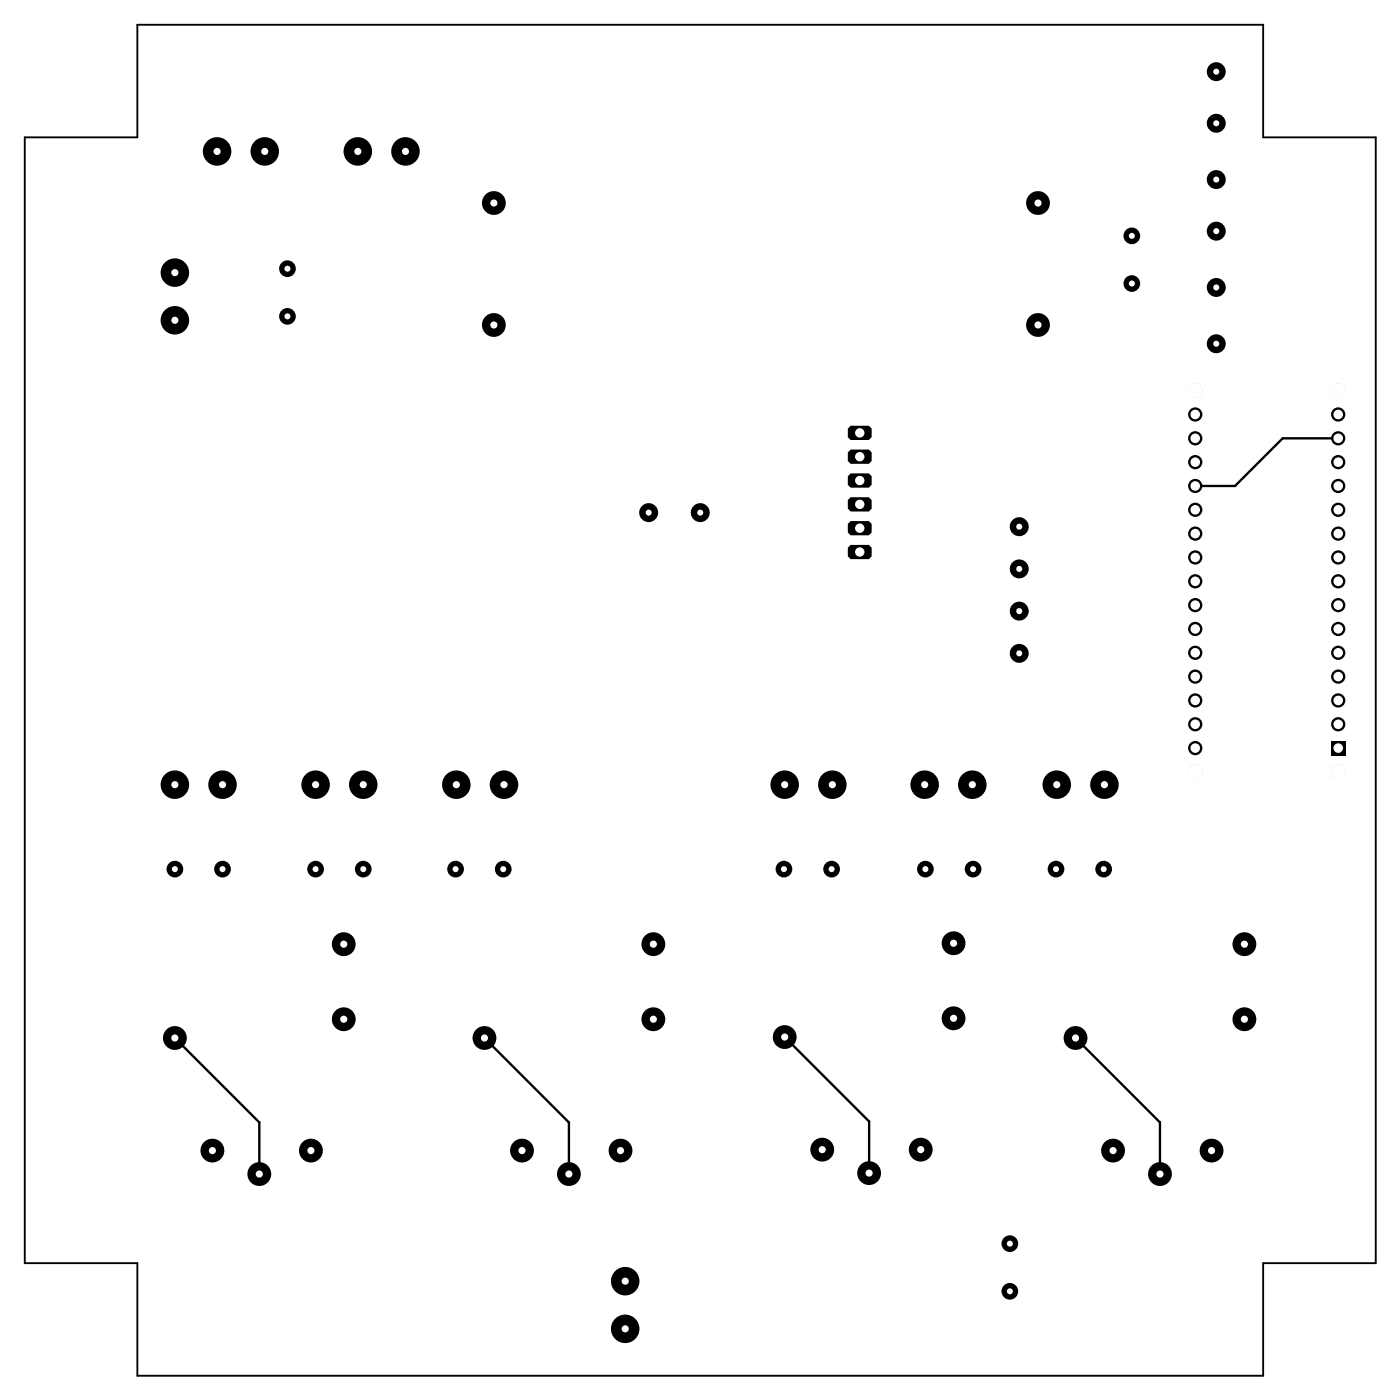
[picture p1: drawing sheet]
<svg xmlns="http://www.w3.org/2000/svg" width="149mm" height="149mm" viewBox="0 0 149 149" stroke-linecap="round" stroke-linejoin="round" font-family="sans-serif">
<path d="M142.6 46.7h-5.9l-5.1 5.1h-4.2M18.6 110.6l9 9v5.5M51.6 110.6l9 9v5.5M83.6 110.5l9 9v5.5M114.6 110.6l9 9v5.5" fill="none" stroke="#000" stroke-width=".25"/>
<g fill="#000">
<circle cx="18.6" cy="34.1" r="1.52"/>
<circle cx="131.6" cy="51.8" r=".12"/>
<circle cx="136.7" cy="46.7" r=".12"/>
<circle cx="27.6" cy="119.6" r=".12"/>
<circle cx="60.6" cy="119.6" r=".12"/>
<circle cx="92.6" cy="119.5" r=".12"/>
<circle cx="123.6" cy="119.6" r=".12"/>
</g>
<circle cx="18.6" cy="34.1" r=".38" fill="#fff"/>
<circle cx="18.6" cy="29.1" r="1.52" fill="#000"/>
<circle cx="18.6" cy="29.1" r=".38" fill="#fff"/>
<circle cx="23.1" cy="16.1" r="1.52" fill="#000"/>
<circle cx="23.1" cy="16.1" r=".38" fill="#fff"/>
<circle cx="28.2" cy="16.1" r="1.52" fill="#000"/>
<circle cx="28.2" cy="16.1" r=".38" fill="#fff"/>
<circle cx="38.1" cy="16.1" r="1.52" fill="#000"/>
<circle cx="38.1" cy="16.1" r=".38" fill="#fff"/>
<circle cx="43.2" cy="16.1" r="1.52" fill="#000"/>
<circle cx="43.2" cy="16.1" r=".38" fill="#fff"/>
<circle cx="30.6" cy="28.6" r=".89" fill="#000"/>
<circle cx="30.6" cy="28.6" r=".32" fill="#fff"/>
<circle cx="30.6" cy="33.7" r=".89" fill="#000"/>
<circle cx="30.6" cy="33.7" r=".32" fill="#fff"/>
<circle cx="52.6" cy="21.6" r="1.27" fill="#000"/>
<circle cx="52.6" cy="21.6" r=".38" fill="#fff"/>
<circle cx="52.6" cy="34.6" r="1.27" fill="#000"/>
<circle cx="52.6" cy="34.6" r=".38" fill="#fff"/>
<circle cx="110.6" cy="21.6" r="1.27" fill="#000"/>
<circle cx="110.6" cy="21.6" r=".38" fill="#fff"/>
<circle cx="110.6" cy="34.6" r="1.27" fill="#000"/>
<circle cx="110.6" cy="34.6" r=".38" fill="#fff"/>
<circle cx="120.6" cy="25.1" r=".89" fill="#000"/>
<circle cx="120.6" cy="25.1" r=".32" fill="#fff"/>
<circle cx="120.6" cy="30.2" r=".89" fill="#000"/>
<circle cx="120.6" cy="30.2" r=".32" fill="#fff"/>
<path d="M141.9 79h1.5v1.5h-1.5z" fill="#000"/>
<circle cx="142.6" cy="79.7" r=".51" fill="#fff"/>
<circle cx="142.6" cy="77.2" r=".76" fill="#000"/>
<circle cx="142.6" cy="77.2" r=".51" fill="#fff"/>
<circle cx="142.6" cy="74.7" r=".76" fill="#000"/>
<circle cx="142.6" cy="74.7" r=".51" fill="#fff"/>
<circle cx="142.6" cy="72.1" r=".76" fill="#000"/>
<circle cx="142.6" cy="72.1" r=".51" fill="#fff"/>
<circle cx="142.6" cy="69.6" r=".76" fill="#000"/>
<circle cx="142.6" cy="69.6" r=".51" fill="#fff"/>
<circle cx="142.6" cy="67" r=".76" fill="#000"/>
<circle cx="142.6" cy="67" r=".51" fill="#fff"/>
<circle cx="142.6" cy="64.5" r=".76" fill="#000"/>
<circle cx="142.6" cy="64.5" r=".51" fill="#fff"/>
<circle cx="142.6" cy="62" r=".76" fill="#000"/>
<circle cx="142.6" cy="62" r=".51" fill="#fff"/>
<circle cx="142.6" cy="59.4" r=".76" fill="#000"/>
<circle cx="142.6" cy="59.4" r=".51" fill="#fff"/>
<circle cx="142.6" cy="56.9" r=".76" fill="#000"/>
<circle cx="142.6" cy="56.9" r=".51" fill="#fff"/>
<circle cx="142.6" cy="54.3" r=".76" fill="#000"/>
<circle cx="142.6" cy="54.3" r=".51" fill="#fff"/>
<circle cx="142.6" cy="51.8" r=".76" fill="#000"/>
<circle cx="142.6" cy="51.8" r=".51" fill="#fff"/>
<circle cx="142.6" cy="49.3" r=".76" fill="#000"/>
<circle cx="142.6" cy="49.3" r=".51" fill="#fff"/>
<circle cx="142.6" cy="46.7" r=".76" fill="#000"/>
<circle cx="142.6" cy="46.7" r=".51" fill="#fff"/>
<circle cx="142.6" cy="44.2" r=".76" fill="#000"/>
<circle cx="142.6" cy="44.2" r=".51" fill="#fff"/>
<circle cx="127.4" cy="44.2" r=".76" fill="#000"/>
<circle cx="127.4" cy="44.2" r=".51" fill="#fff"/>
<circle cx="127.4" cy="46.7" r=".76" fill="#000"/>
<circle cx="127.4" cy="46.7" r=".51" fill="#fff"/>
<circle cx="127.4" cy="49.3" r=".76" fill="#000"/>
<circle cx="127.4" cy="49.3" r=".51" fill="#fff"/>
<circle cx="127.4" cy="51.8" r=".76" fill="#000"/>
<circle cx="127.4" cy="51.8" r=".51" fill="#fff"/>
<circle cx="127.4" cy="54.3" r=".76" fill="#000"/>
<circle cx="127.4" cy="54.3" r=".51" fill="#fff"/>
<circle cx="127.4" cy="56.9" r=".76" fill="#000"/>
<circle cx="127.4" cy="56.9" r=".51" fill="#fff"/>
<circle cx="127.4" cy="59.4" r=".76" fill="#000"/>
<circle cx="127.4" cy="59.4" r=".51" fill="#fff"/>
<circle cx="127.4" cy="62" r=".76" fill="#000"/>
<circle cx="127.4" cy="62" r=".51" fill="#fff"/>
<circle cx="127.4" cy="64.5" r=".76" fill="#000"/>
<circle cx="127.4" cy="64.5" r=".51" fill="#fff"/>
<circle cx="127.4" cy="67" r=".76" fill="#000"/>
<circle cx="127.4" cy="67" r=".51" fill="#fff"/>
<circle cx="127.4" cy="69.6" r=".76" fill="#000"/>
<circle cx="127.4" cy="69.6" r=".51" fill="#fff"/>
<circle cx="127.4" cy="72.1" r=".76" fill="#000"/>
<circle cx="127.4" cy="72.1" r=".51" fill="#fff"/>
<circle cx="127.4" cy="74.7" r=".76" fill="#000"/>
<circle cx="127.4" cy="74.7" r=".51" fill="#fff"/>
<circle cx="127.4" cy="77.2" r=".76" fill="#000"/>
<circle cx="127.4" cy="77.2" r=".51" fill="#fff"/>
<circle cx="127.4" cy="79.7" r=".76" fill="#000"/>
<circle cx="127.4" cy="79.7" r=".51" fill="#fff"/>
<circle cx="127.4" cy="82.3" r=".76" fill="#000"/>
<circle cx="127.4" cy="82.3" r=".81" fill="#fff"/>
<circle cx="142.6" cy="82.3" r=".76" fill="#000"/>
<circle cx="142.6" cy="82.3" r=".81" fill="#fff"/>
<circle cx="142.6" cy="41.6" r=".76" fill="#000"/>
<circle cx="142.6" cy="41.6" r=".81" fill="#fff"/>
<circle cx="127.4" cy="41.6" r=".76" fill="#000"/>
<circle cx="127.4" cy="41.6" r=".81" fill="#fff"/>
<path d="M90.7 45.4h1.9l.3 .3v.9l-.3 .3h-1.9l-.3-.3v-.9z" fill-rule="evenodd" fill="#000"/>
<circle cx="91.6" cy="46.1" r=".5" fill="#fff"/>
<path d="M90.7 47.9h1.9l.3 .3v.9l-.3 .3h-1.9l-.3-.3v-.9z" fill-rule="evenodd" fill="#000"/>
<circle cx="91.6" cy="48.7" r=".5" fill="#fff"/>
<path d="M90.7 50.5h1.9l.3 .3v.9l-.3 .3h-1.9l-.3-.3v-.9z" fill-rule="evenodd" fill="#000"/>
<circle cx="91.6" cy="51.2" r=".5" fill="#fff"/>
<path d="M90.7 53h1.9l.3 .3v.9l-.3 .3h-1.9l-.3-.3v-.9z" fill-rule="evenodd" fill="#000"/>
<circle cx="91.6" cy="53.8" r=".5" fill="#fff"/>
<path d="M90.7 55.5h1.9l.3 .3v1l-.3 .3h-1.9l-.3-.3v-1z" fill-rule="evenodd" fill="#000"/>
<circle cx="91.6" cy="56.3" r=".5" fill="#fff"/>
<path d="M90.7 58.1h1.9l.3 .3v.9l-.3 .3h-1.9l-.3-.3v-.9z" fill-rule="evenodd" fill="#000"/>
<circle cx="91.6" cy="58.8" r=".5" fill="#fff"/>
<circle cx="74.6" cy="54.6" r="1.01" fill="#000"/>
<circle cx="74.6" cy="54.6" r=".32" fill="#fff"/>
<circle cx="69.1" cy="54.6" r="1.01" fill="#000"/>
<circle cx="69.1" cy="54.6" r=".32" fill="#fff"/>
<circle cx="129.6" cy="7.6" r="1.01" fill="#000"/>
<circle cx="129.6" cy="7.6" r=".32" fill="#fff"/>
<circle cx="129.6" cy="13.1" r="1.01" fill="#000"/>
<circle cx="129.6" cy="13.1" r=".32" fill="#fff"/>
<circle cx="108.6" cy="65.1" r="1.01" fill="#000"/>
<circle cx="108.6" cy="65.1" r=".32" fill="#fff"/>
<circle cx="108.6" cy="56.1" r="1.01" fill="#000"/>
<circle cx="108.6" cy="56.1" r=".32" fill="#fff"/>
<circle cx="108.6" cy="69.6" r="1.01" fill="#000"/>
<circle cx="108.6" cy="69.6" r=".32" fill="#fff"/>
<circle cx="108.6" cy="60.6" r="1.01" fill="#000"/>
<circle cx="108.6" cy="60.6" r=".32" fill="#fff"/>
<circle cx="129.6" cy="19.1" r="1.01" fill="#000"/>
<circle cx="129.6" cy="19.1" r=".32" fill="#fff"/>
<circle cx="129.6" cy="24.6" r="1.01" fill="#000"/>
<circle cx="129.6" cy="24.6" r=".32" fill="#fff"/>
<circle cx="129.6" cy="30.6" r="1.01" fill="#000"/>
<circle cx="129.6" cy="30.6" r=".32" fill="#fff"/>
<circle cx="129.6" cy="36.6" r="1.01" fill="#000"/>
<circle cx="129.6" cy="36.6" r=".32" fill="#fff"/>
<circle cx="51.6" cy="110.6" r="1.27" fill="#000"/>
<circle cx="51.6" cy="110.6" r=".38" fill="#fff"/>
<circle cx="69.6" cy="100.6" r="1.27" fill="#000"/>
<circle cx="69.6" cy="100.6" r=".38" fill="#fff"/>
<circle cx="69.6" cy="108.6" r="1.27" fill="#000"/>
<circle cx="69.6" cy="108.6" r=".38" fill="#fff"/>
<circle cx="55.6" cy="122.6" r="1.27" fill="#000"/>
<circle cx="55.6" cy="122.6" r=".38" fill="#fff"/>
<circle cx="66.1" cy="122.6" r="1.27" fill="#000"/>
<circle cx="66.1" cy="122.6" r=".38" fill="#fff"/>
<circle cx="60.6" cy="125.1" r="1.27" fill="#000"/>
<circle cx="60.6" cy="125.1" r=".38" fill="#fff"/>
<circle cx="114.6" cy="110.6" r="1.27" fill="#000"/>
<circle cx="114.6" cy="110.6" r=".38" fill="#fff"/>
<circle cx="132.6" cy="100.6" r="1.27" fill="#000"/>
<circle cx="132.6" cy="100.6" r=".38" fill="#fff"/>
<circle cx="132.6" cy="108.6" r="1.27" fill="#000"/>
<circle cx="132.6" cy="108.6" r=".38" fill="#fff"/>
<circle cx="118.6" cy="122.6" r="1.27" fill="#000"/>
<circle cx="118.6" cy="122.6" r=".38" fill="#fff"/>
<circle cx="129.1" cy="122.6" r="1.27" fill="#000"/>
<circle cx="129.1" cy="122.6" r=".38" fill="#fff"/>
<circle cx="123.6" cy="125.1" r="1.27" fill="#000"/>
<circle cx="123.6" cy="125.1" r=".38" fill="#fff"/>
<circle cx="66.6" cy="141.6" r="1.52" fill="#000"/>
<circle cx="66.6" cy="141.6" r=".38" fill="#fff"/>
<circle cx="66.6" cy="136.6" r="1.52" fill="#000"/>
<circle cx="66.6" cy="136.6" r=".38" fill="#fff"/>
<circle cx="107.6" cy="137.6" r=".89" fill="#000"/>
<circle cx="107.6" cy="137.6" r=".32" fill="#fff"/>
<circle cx="107.6" cy="132.6" r=".89" fill="#000"/>
<circle cx="107.6" cy="132.6" r=".32" fill="#fff"/>
<circle cx="18.6" cy="110.6" r="1.27" fill="#000"/>
<circle cx="18.6" cy="110.6" r=".38" fill="#fff"/>
<circle cx="36.6" cy="100.6" r="1.27" fill="#000"/>
<circle cx="36.6" cy="100.6" r=".38" fill="#fff"/>
<circle cx="36.6" cy="108.6" r="1.27" fill="#000"/>
<circle cx="36.6" cy="108.6" r=".38" fill="#fff"/>
<circle cx="22.6" cy="122.6" r="1.27" fill="#000"/>
<circle cx="22.6" cy="122.6" r=".38" fill="#fff"/>
<circle cx="33.1" cy="122.6" r="1.27" fill="#000"/>
<circle cx="33.1" cy="122.6" r=".38" fill="#fff"/>
<circle cx="27.6" cy="125.1" r="1.27" fill="#000"/>
<circle cx="27.6" cy="125.1" r=".38" fill="#fff"/>
<circle cx="83.6" cy="110.5" r="1.27" fill="#000"/>
<circle cx="83.6" cy="110.5" r=".38" fill="#fff"/>
<circle cx="101.6" cy="100.5" r="1.27" fill="#000"/>
<circle cx="101.6" cy="100.5" r=".38" fill="#fff"/>
<circle cx="101.6" cy="108.5" r="1.27" fill="#000"/>
<circle cx="101.6" cy="108.5" r=".38" fill="#fff"/>
<circle cx="87.6" cy="122.5" r="1.27" fill="#000"/>
<circle cx="87.6" cy="122.5" r=".38" fill="#fff"/>
<circle cx="98.1" cy="122.5" r="1.27" fill="#000"/>
<circle cx="98.1" cy="122.5" r=".38" fill="#fff"/>
<circle cx="92.6" cy="125" r="1.27" fill="#000"/>
<circle cx="92.6" cy="125" r=".38" fill="#fff"/>
<circle cx="18.6" cy="83.6" r="1.52" fill="#000"/>
<circle cx="18.6" cy="83.6" r=".38" fill="#fff"/>
<circle cx="23.7" cy="83.6" r="1.52" fill="#000"/>
<circle cx="23.7" cy="83.6" r=".38" fill="#fff"/>
<circle cx="83.6" cy="83.6" r="1.52" fill="#000"/>
<circle cx="83.6" cy="83.6" r=".38" fill="#fff"/>
<circle cx="88.7" cy="83.6" r="1.52" fill="#000"/>
<circle cx="88.7" cy="83.6" r=".38" fill="#fff"/>
<circle cx="38.7" cy="83.6" r="1.52" fill="#000"/>
<circle cx="38.7" cy="83.6" r=".38" fill="#fff"/>
<circle cx="33.6" cy="83.6" r="1.52" fill="#000"/>
<circle cx="33.6" cy="83.6" r=".38" fill="#fff"/>
<circle cx="103.6" cy="83.6" r="1.52" fill="#000"/>
<circle cx="103.6" cy="83.6" r=".38" fill="#fff"/>
<circle cx="98.6" cy="83.6" r="1.52" fill="#000"/>
<circle cx="98.6" cy="83.6" r=".38" fill="#fff"/>
<circle cx="53.7" cy="83.6" r="1.52" fill="#000"/>
<circle cx="53.7" cy="83.6" r=".38" fill="#fff"/>
<circle cx="48.6" cy="83.6" r="1.52" fill="#000"/>
<circle cx="48.6" cy="83.6" r=".38" fill="#fff"/>
<circle cx="117.7" cy="83.6" r="1.52" fill="#000"/>
<circle cx="117.7" cy="83.6" r=".38" fill="#fff"/>
<circle cx="112.6" cy="83.6" r="1.52" fill="#000"/>
<circle cx="112.6" cy="83.6" r=".38" fill="#fff"/>
<circle cx="23.7" cy="92.6" r=".89" fill="#000"/>
<circle cx="23.7" cy="92.6" r=".32" fill="#fff"/>
<circle cx="18.6" cy="92.6" r=".89" fill="#000"/>
<circle cx="18.6" cy="92.6" r=".32" fill="#fff"/>
<circle cx="88.6" cy="92.6" r=".89" fill="#000"/>
<circle cx="88.6" cy="92.6" r=".32" fill="#fff"/>
<circle cx="83.6" cy="92.6" r=".89" fill="#000"/>
<circle cx="83.6" cy="92.6" r=".32" fill="#fff"/>
<circle cx="53.6" cy="92.6" r=".89" fill="#000"/>
<circle cx="53.6" cy="92.6" r=".32" fill="#fff"/>
<circle cx="48.6" cy="92.6" r=".89" fill="#000"/>
<circle cx="48.6" cy="92.6" r=".32" fill="#fff"/>
<circle cx="38.7" cy="92.6" r=".89" fill="#000"/>
<circle cx="38.7" cy="92.6" r=".32" fill="#fff"/>
<circle cx="33.6" cy="92.6" r=".89" fill="#000"/>
<circle cx="33.6" cy="92.6" r=".32" fill="#fff"/>
<circle cx="117.6" cy="92.6" r=".89" fill="#000"/>
<circle cx="117.6" cy="92.6" r=".32" fill="#fff"/>
<circle cx="112.6" cy="92.6" r=".89" fill="#000"/>
<circle cx="112.6" cy="92.6" r=".32" fill="#fff"/>
<circle cx="103.7" cy="92.6" r=".89" fill="#000"/>
<circle cx="103.7" cy="92.6" r=".32" fill="#fff"/>
<circle cx="98.6" cy="92.6" r=".89" fill="#000"/>
<circle cx="98.6" cy="92.6" r=".32" fill="#fff"/>
<path d="M14.6 2.6h120v12h12v120h-12v12h-120v-12h-12v-120h12z" fill="none" stroke="#000" stroke-width=".2"/>
</svg>
